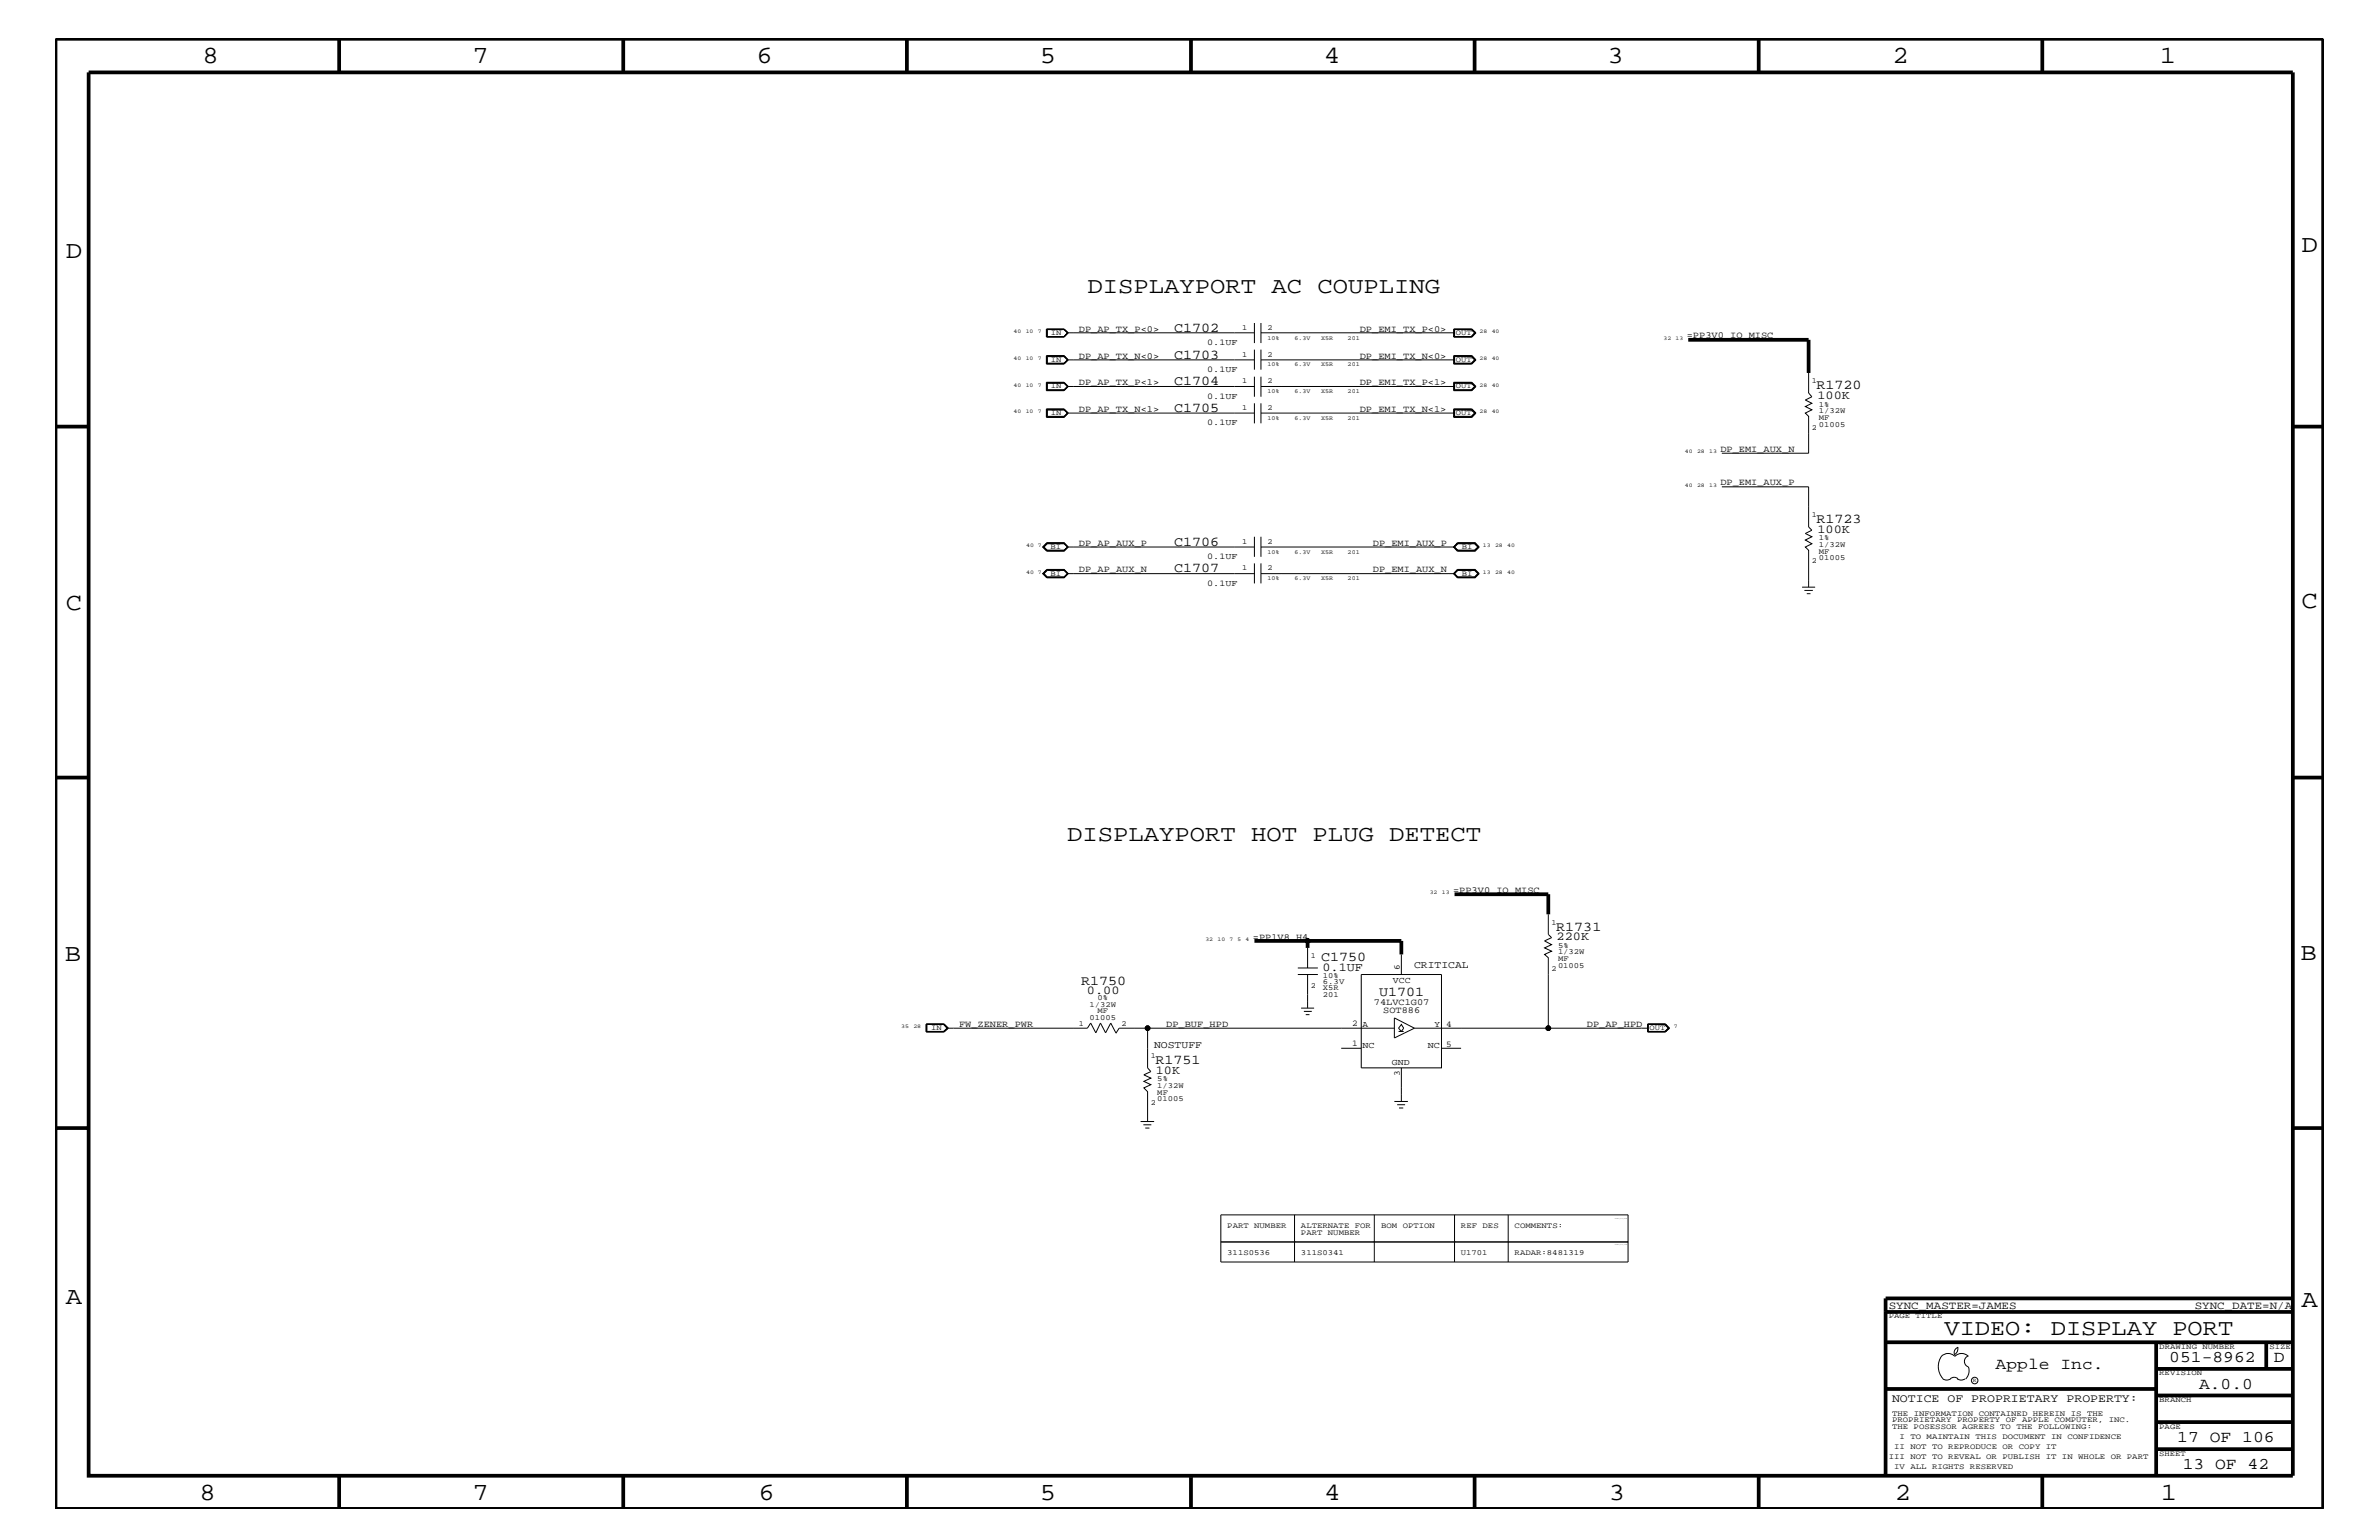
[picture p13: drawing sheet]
<svg xmlns="http://www.w3.org/2000/svg" width="432mm" height="279mm" viewBox="0 0 432 279" stroke-linecap="round" stroke-linejoin="round" font-family="sans-serif">
<defs><g id="words">
<g font-size="4.5">
<text x="36.7" y="11.5">8</text>
<text x="85.8" y="11.5">7</text>
<text x="137.3" y="11.5">6</text>
<text x="188.7" y="11.5">5</text>
<text x="240.3" y="11.5">4</text>
<text x="291.8" y="11.5">3</text>
<text x="343.5" y="11.5">2</text>
<text x="392" y="11.5">1</text>
<text x="11.9" y="46.8">D</text>
<text x="417.8" y="45.7">D</text>
<text x="11.9" y="110.6">C</text>
<text x="417.7" y="110.3">C</text>
<text x="11.8" y="174.3">B</text>
<text x="417.6" y="174.2">B</text>
<text x="11.9" y="236.7">A</text>
<text x="417.7" y="237.1">A</text>
<text x="36.2" y="272.1">8</text>
<text x="85.8" y="272.1">7</text>
<text x="137.7" y="272.1">6</text>
<text x="188.7" y="272.1">5</text>
<text x="240.4" y="272.1">4</text>
<text x="292" y="272.1">3</text>
<text x="343.9" y="272.1">2</text>
<text x="392.2" y="272.1">1</text>
</g>
<g font-size="4.1">
<text x="197.4" y="53.2">DISPLAYPORT AC COUPLING</text>
<text x="193.7" y="152.6">DISPLAYPORT HOT PLUG DETECT</text>
<text x="352.9" y="242.3">VIDEO: DISPLAY PORT</text>
</g>
<g font-size="3">
<text x="362.2" y="248.4">Apple Inc.</text>
<text x="393.7" y="247.1">051-8962</text>
<text x="399.2" y="252">A.0.0</text>
<text x="412.7" y="247.1">D</text>
<text x="395.2" y="261.6">17 OF 106</text>
<text x="396.2" y="266.6">13 OF 42</text>
</g>
<g font-size="2.5">
<text x="213.1" y="60.2">C1702</text>
<text x="213.1" y="65.1">C1703</text>
<text x="213.1" y="69.9">C1704</text>
<text x="329.7" y="70.6">R1720</text>
<text x="213.1" y="74.7">C1705</text>
<text x="329.7" y="94.9">R1723</text>
<text x="213.1" y="99">C1706</text>
<text x="213.1" y="103.8">C1707</text>
<text x="282.4" y="168.9">R1731</text>
<text x="196.2" y="178.7">R1750</text>
<text x="239.8" y="174.4">C1750</text>
<text x="250.3" y="180.8">U1701</text>
<text x="209.7" y="193.1">R1751</text>
</g>
<g font-size="2.2">
<text x="329.9" y="72.4">100K</text>
<text x="329.9" y="96.7">100K</text>
<text x="282.5" y="170.6">220K</text>
<text x="240" y="176.2">0.1UF</text>
<text x="197.3" y="180.4">0.00</text>
<text x="209.8" y="194.8">10K</text>
</g>
<text font-size="2.1" x="343.4" y="254.4">NOTICE OF PROPRIETARY PROPERTY:</text>
<g font-size="2">
<text x="342.8" y="237.4">SYNC_MASTER=JAMES</text>
<text x="398.4" y="237.4">SYNC_DATE=N/A</text>
</g>
<g font-size="1.9">
<text x="256.7" y="175.6">CRITICAL</text>
<text x="209.5" y="190.2">NOSTUFF</text>
</g>
<g font-size="1.7">
<text x="195.8" y="60.2">DP_AP_TX_P&lt;0&gt;</text>
<text x="195.8" y="65.1">DP_AP_TX_N&lt;0&gt;</text>
<text x="246.8" y="60.2">DP_EMI_TX_P&lt;0&gt;</text>
<text x="246.8" y="65.1">DP_EMI_TX_N&lt;0&gt;</text>
<text x="306.2" y="61.4">=PP3V0_IO_MISC</text>
<text x="195.8" y="69.9">DP_AP_TX_P&lt;1&gt;</text>
<text x="246.8" y="69.9">DP_EMI_TX_P&lt;1&gt;</text>
<text x="195.8" y="74.7">DP_AP_TX_N&lt;1&gt;</text>
<text x="246.8" y="74.7">DP_EMI_TX_N&lt;1&gt;</text>
<text x="312.3" y="82">DP_EMI_AUX_N</text>
<text x="312.3" y="88.1">DP_EMI_AUX_P</text>
<text x="195.8" y="99">DP_AP_AUX_P</text>
<text x="249.2" y="99">DP_EMI_AUX_P</text>
<text x="195.8" y="103.8">DP_AP_AUX_N</text>
<text x="249.2" y="103.8">DP_EMI_AUX_N</text>
<text x="263.7" y="162">=PP3V0_IO_MISC</text>
<text x="227.4" y="170.5">=PP1V8_H4</text>
<text x="249.4" y="182.4">74LVC1G07</text>
<text x="251.1" y="183.8">SOT886</text>
<text x="174.1" y="186.3">FW_ZENER_PWR</text>
<text x="211.7" y="186.3">DP_BUF_HPD</text>
<text x="288" y="186.3">DP_AP_HPD</text>
</g>
<g font-size="1.6">
<text x="219.1" y="62.6">0.1UF</text>
<text x="219.1" y="67.5">0.1UF</text>
<text x="219.1" y="72.3">0.1UF</text>
<text x="219.1" y="77.2">0.1UF</text>
<text x="219.1" y="101.4">0.1UF</text>
<text x="219.1" y="106.3">0.1UF</text>
<text x="252.8" y="178.4">VCC</text>
<text x="254.1" y="176" transform="rotate(-90 254.1 176)">6</text>
<text x="245.4" y="186.1">2</text>
<text x="245.4" y="189.8">1</text>
<text x="247.3" y="186.3">A</text>
<text x="247.3" y="190.2">NC</text>
<text x="259.2" y="190.2">NC</text>
<text x="260.3" y="186.3">Y</text>
<text x="262.5" y="186.3">4</text>
<text x="262.5" y="189.9">5</text>
<text x="252.6" y="193.2">GND</text>
<text x="254.1" y="195.3" transform="rotate(-90 254.1 195.3)">3</text>
</g>
<g font-size="1.4">
<text x="225.5" y="59.8">1</text>
<text x="230" y="59.8">2</text>
<text x="190.8" y="60.8">IN</text>
<text x="190.8" y="65.6">IN</text>
<text x="225.5" y="64.7">1</text>
<text x="230" y="64.7">2</text>
<text x="264.2" y="60.8">OUT</text>
<text x="264.2" y="65.6">OUT</text>
<text x="190.8" y="70.5">IN</text>
<text x="225.5" y="69.5">1</text>
<text x="230" y="69.5">2</text>
<text x="264.2" y="70.5">OUT</text>
<text x="328.8" y="69.5">1</text>
<text x="190.8" y="75.4">IN</text>
<text x="225.5" y="74.4">1</text>
<text x="230" y="74.4">2</text>
<text x="264.2" y="75.4">OUT</text>
<text x="330.1" y="75">1/32W</text>
<text x="330.1" y="76.2">MF</text>
<text x="330.1" y="73.8">1%</text>
<text x="330.1" y="77.4">01005</text>
<text x="328.8" y="78">2</text>
<text x="328.8" y="93.8">1</text>
<text x="190.7" y="99.6">BI</text>
<text x="225.5" y="98.7">1</text>
<text x="230" y="98.7">2</text>
<text x="265.3" y="99.6">BI</text>
<text x="330.1" y="100.4">MF</text>
<text x="330.1" y="99.3">1/32W</text>
<text x="330.1" y="98">1%</text>
<text x="330.1" y="101.6">01005</text>
<text x="190.7" y="104.4">BI</text>
<text x="225.5" y="103.5">1</text>
<text x="230" y="103.5">2</text>
<text x="265.3" y="104.4">BI</text>
<text x="328.8" y="102.2">2</text>
<text x="281.6" y="167.8">1</text>
<text x="237.9" y="173.8">1</text>
<text x="282.8" y="173.2">1/32W</text>
<text x="282.8" y="172">5%</text>
<text x="237.9" y="179.3">2</text>
<text x="240.1" y="179.7">X5R</text>
<text x="240.1" y="177.4">10%</text>
<text x="240.1" y="178.5">6.3V</text>
<text x="281.6" y="176.2">2</text>
<text x="282.8" y="174.4">MF</text>
<text x="282.8" y="175.6">01005</text>
<text x="197.7" y="182.7">1/32W</text>
<text x="197.7" y="185">01005</text>
<text x="199.2" y="183.8">MF</text>
<text x="199.2" y="181.4">0%</text>
<text x="240.1" y="181">201</text>
<text x="169" y="186.9">IN</text>
<text x="195.8" y="186.1">1</text>
<text x="203.5" y="186.1">2</text>
<text x="208.9" y="192">1</text>
<text x="299.4" y="186.9">OUT</text>
<text x="210.1" y="196.2">5%</text>
<text x="210.1" y="197.4">1/32W</text>
<text x="208.9" y="200.4">2</text>
<text x="210.1" y="198.7">MF</text>
<text x="210.1" y="199.8">01005</text>
<text x="222.8" y="227.7">311S0536</text>
<text x="222.8" y="222.9">PART NUMBER</text>
<text x="236.1" y="224.1">PART NUMBER</text>
<text x="236.1" y="227.7">311S0341</text>
<text x="236.1" y="222.9">ALTERNATE FOR</text>
<text x="250.7" y="222.9">BOM OPTION</text>
<text x="265.2" y="222.9">REF DES</text>
<text x="265.2" y="227.7">U1701</text>
<text x="274.9" y="222.9">COMMENTS:</text>
<text x="274.9" y="227.7">RADAR:8481319</text>
<text x="342.8" y="239.2">PAGE TITLE</text>
<text x="391.9" y="244.7">DRAWING NUMBER</text>
<text x="411.9" y="244.7">SIZE</text>
<text x="391.9" y="249.5">REVISION</text>
<text x="343.4" y="256.8">THE INFORMATION CONTAINED HEREIN IS THE</text>
<text x="391.9" y="254.4">BRANCH</text>
<text x="343.4" y="259.3">THE POSESSOR AGREES TO THE FOLLOWING:</text>
<text x="343.4" y="258">PROPRIETARY PROPERTY OF APPLE COMPUTER, INC.</text>
<text x="343.8" y="262.9">II NOT TO REPRODUCE OR COPY IT</text>
<text x="344.8" y="261.1">I TO MAINTAIN THIS DOCUMENT IN CONFIDENCE</text>
<text x="391.9" y="259.3">PAGE</text>
<text x="342.8" y="264.7">III NOT TO REVEAL OR PUBLISH IT IN WHOLE OR PART</text>
<text x="343.8" y="266.6">IV ALL RIGHTS RESERVED</text>
<text x="391.9" y="264.1">SHEET</text>
</g>
<g font-size="1.1">
<text x="230" y="61.7">10%</text>
<text x="234.9" y="61.7">6.3V</text>
<text x="239.8" y="61.7">X5R</text>
<text x="244.6" y="61.7">201</text>
<text x="230" y="66.5">10%</text>
<text x="230" y="71.3">10%</text>
<text x="234.9" y="66.5">6.3V</text>
<text x="234.9" y="71.3">6.3V</text>
<text x="239.8" y="66.5">X5R</text>
<text x="239.8" y="71.3">X5R</text>
<text x="244.6" y="66.5">201</text>
<text x="244.6" y="71.3">201</text>
<text x="230" y="76.2">10%</text>
<text x="234.9" y="76.2">6.3V</text>
<text x="239.8" y="76.2">X5R</text>
<text x="244.6" y="76.2">201</text>
<text x="230" y="100.4">10%</text>
<text x="234.9" y="100.4">6.3V</text>
<text x="239.8" y="100.4">X5R</text>
<text x="244.6" y="100.4">201</text>
<text x="230" y="105.3">10%</text>
<text x="234.9" y="105.3">6.3V</text>
<text x="239.8" y="105.3">X5R</text>
<text x="244.6" y="105.3">201</text>
</g>
<g font-size="1">
<text x="184" y="60.4">40</text>
<text x="184" y="65.3">40</text>
<text x="186.2" y="60.4">10</text>
<text x="186.2" y="65.3">10</text>
<text x="188.4" y="60.4">7</text>
<text x="188.4" y="65.3">7</text>
<text x="268.6" y="60.4">28</text>
<text x="268.6" y="65.3">28</text>
<text x="270.8" y="60.4">40</text>
<text x="270.8" y="65.3">40</text>
<text x="301.9" y="61.7">32</text>
<text x="304.1" y="61.7">13</text>
<text x="184" y="70.1">40</text>
<text x="186.2" y="70.1">10</text>
<text x="188.4" y="70.1">7</text>
<text x="268.6" y="70.1">28</text>
<text x="270.8" y="70.1">40</text>
<text x="184" y="75">40</text>
<text x="186.2" y="75">10</text>
<text x="188.4" y="75">7</text>
<text x="268.6" y="75">28</text>
<text x="270.8" y="75">40</text>
<text x="305.8" y="82.2">40</text>
<text x="308" y="82.2">28</text>
<text x="310.2" y="82.2">13</text>
<text x="305.8" y="88.3">40</text>
<text x="308" y="88.3">28</text>
<text x="310.2" y="88.3">13</text>
<text x="186.3" y="99.3">40 7</text>
<text x="269.2" y="99.3">13</text>
<text x="271.4" y="99.3">28</text>
<text x="273.6" y="99.3">40</text>
<text x="186.3" y="104.1">40 7</text>
<text x="269.2" y="104.1">13</text>
<text x="271.4" y="104.1">28</text>
<text x="273.6" y="104.1">40</text>
<text x="259.5" y="162.2">32</text>
<text x="261.7" y="162.2">13</text>
<text x="218.8" y="170.7">32</text>
<text x="221" y="170.7">10</text>
<text x="223.2" y="170.7">7</text>
<text x="224.6" y="170.7">5</text>
<text x="226.1" y="170.7">4</text>
<text x="163.6" y="186.5">35</text>
<text x="165.8" y="186.5">28</text>
<text x="303.8" y="186.5">7</text>
<text x="358.1" y="250.7">R</text>
</g>
</g></defs>
<g fill="none" stroke="#000" stroke-width=".18">
<path d="M190 59.8h3.1l.6 .6M190 59.7v1.4M193.1 59.7h-3.2v1.4h3.2M193.1 59.7l.8 .7-.8 .7M193.1 59.7l.7 .7M227.7 58.6v3.6M228.9 58.6v3.6M263.9 59.7v1.4M267.1 59.8l.5 .6-.5 .7M267.1 59.8l.6 .6-.6 .7M267.1 59.8h-3.1v1.3h3.1M267.1 59.7l.8 .7-.8 .7"/>
<path d="M267.1 59.7l.7 .7-.7 .7M267.1 59.7h-3.3v1.4h3.3M189.9 69.4h3.2l.8 .7-.8 .8h-3.2zM189.9 64.5h3.2l.8 .8-.8 .8h-3.2zM189.9 74.2h3.2l.8 .7-.8 .8h-3.2zM190 64.6h3.1l.7 .7M190 69.4h3.1l.7 .7-.7 .7h-3.1zM190 74.4h3.1l.6 .5M190 61.1h3.1M190 64.5v1.5h3.1l.7-.7M190.1 64.7h3l.6 .6-.6 .6h-3zM190.1 69.5h3l.6 .6-.6 .6h-3z"/>
<path d="M193.1 64.5l.7 .8M193.7 74.9l-.6 .6h-3v-1.1h3l.7 .5M193.7 60.4l-.6 .7M193.7 60.4h34M193.7 65.3h34M193.7 70.1h34M193.7 74.9h34M193.8 74.9l-.7 .7h-3.1M193.8 60.4l-.7 .7M193.8 74.9l-.7 .8M193.8 60.4l-.7-.6h-3v1.3M193.8 74.9l-.7-.6h-3.1v1.4"/>
<path d="M227.7 63.4v3.7M227.7 68.3v3.7M227.7 73.2v3.6M228.9 60.4h35.1M228.9 65.3h35.1M228.9 70.1h35.1M228.9 74.9h35.1M228.9 63.4v3.7M228.9 68.3v3.7M228.9 73.2v3.6M263.8 64.5h3.3l.8 .8-.8 .8h-3.3zM263.8 69.4h3.3l.8 .7-.8 .8h-3.3z"/>
<path d="M263.8 74.2h3.3l.8 .7-.8 .8h-3.3zM263.9 69.4h3.2l.7 .7-.7 .7h-3.2zM264 64.7h3.1l.5 .6-.5 .6h-3.1M264 69.5h3.1l.5 .6-.5 .6h-3.1M264 69.4v1.4M264 74.4h3.1l.6 .5-.6 .7h-3.1zM267.1 74.4l.5 .5-.5 .6h-3.1M267.1 69.4l.6 .7-.6 .7M267.1 66l.6-.7-.6-.7h-3.1v1.4M267.1 64.5l.7 .8-.7 .7h-3.2v-1.5M267.1 75.7l.7-.8-.7-.6h-3.2v1.4M328.3 67.7v3.6l.6 .7-1.2 .6 1.2 .6-1.2 .6 1.2 .6-1.2 .5 .6 .6v6.7h-15.8"/>
<path d="M189.2 99.2l.8-.7h3.1l.8 .7-.8 .8h-3.1zM190 98.5h3.1l.7 .7-.7 .6h-3.1l-.6-.6 .6-.6h3.1l.7 .6-.7 .7h-3.1l-.7-.7zM193.7 99.2l-.6 .6h-3l-.6-.6 .6-.5h3l.6 .5h34M227.7 97.4v3.6M228.9 99.2h35.1M228.9 97.4v3.6M264.5 98.5h3.2l.8 .7-.8 .8h-3.2l-.7-.8zM264.6 98.5h3.1l.7 .7-.7 .7h-3.1l-.8-.7zM264.6 98.6h3l.7 .6-.7 .6h-3l-.7-.6zM264.6 98.7h3l.6 .5-.6 .6h-3l-.6-.6zM312.5 88.3h15.8v7.3l.6 .6-1.2 .6 1.2 .6-1.2 .6 1.2 .7-1.2 .5 .6 .6v6.7M189.2 104.1l.8-.8h3.1l.8 .8-.8 .7h-3.1z"/>
<path d="M190 103.4h3.1l.7 .7-.7 .7h-3.1M190 103.4l-.7 .7 .7 .7M190 103.4l-.6 .7 .6 .7M193.7 104.1l-.6 .6h-3l-.6-.6 .6-.6h3l.6 .6h34M227.7 102.2v3.7M228.9 104.1h35.1M228.9 102.2v3.7M264.5 103.3h3.2l.8 .8-.8 .7h-3.2l-.7-.7zM264.6 103.4h3.1l.7 .7-.7 .7h-3.1M264.6 103.4h3l.7 .7-.7 .7h-3M264.6 103.5h3l.6 .6-.6 .6h-3l-.6-.6zM264.6 103.4l-.8 .7 .8 .7"/>
<path d="M264.6 103.4l-.7 .7 .7 .7M327.1 106.5h2.4M327.5 107.1h1.5M327.9 107.7h.7M235.6 176.8h3.6M235.6 175.6h3.6M237.3 172v3.6M237.3 176.8v6.1M247.1 176.8h14.5v16.9h-14.5zM254.4 173.2v3.6M281 165.9v3.6l.6 .6-1.3 .6 1.3 .7-1.3 .6 1.3 .6-1.3 .6 .7 .6v12.7h-24.3l-3.6-1.8v3.6l3.6-1.8M168.1 185.8h3.3l.7 .7-.7 .7h-3.3z"/>
<path d="M168.2 187.1h3.1M168.2 185.8v1.4M168.2 185.9h3.1l.6 .6M171.3 185.8l.8 .7-.8 .7M171.3 187.1l.7-.6-.7-.6h-3.1v1.2M171.9 186.5h25.5l.6-.9 .9 1.8 .8-1.8 1 1.8 .9-1.8 .9 1.8M171.9 186.5l-.6 .6M202.5 187.5l.6-1h5.2v7.2l.6 .7-1.3 .6 1.3 .6-1.3 .6 1.3 .6-1.3 .6 .7 .7v5.4M208.3 186.5h44.8M236.1 182.9h2.4M236.7 183.5h1.4M237 184.1h.7"/>
<path d="M243.4 190.2h3.7M253.1 199.8h2.4M253.8 187.1h1M254.4 185.9l.4 .6-.4 .6-.6-.6zM254.4 193.7v6.1M261.6 190.2h3.6M281 186.5h18.1M302.2 185.9l.7 .6-.7 .6M302.2 185.9l.6 .6-.6 .6M302.2 185.9h-3.1v1.2h3.1M302.3 185.8l.7 .7-.7 .7M302.3 185.8h-3.2v1.4h3.2"/>
<path d="M207 203.5h2.5M207.5 204.1h1.5M207.9 204.7h.7M253.6 200.4h1.4M253.9 201h.8M221.6 220.4h73.9v8.6h-73.9zM221.6 225.3h73.9M235 220.4v8.6M249.4 220.4v8.6M264 220.4v8.6M273.7 220.4v8.6M352.4 246.1a1.69 1.69 0 0 1 2.4 0"/>
<path d="M352.4 246a3.3 3.3 0 0 0 .3 4.1M352.6 250.2l.7 .2 .7-.2M354 250.2l.7-.3 .7 .3M354.8 246.1a1.69 1.69 0 0 1 2.5 0M355.3 250.2l.7 .2 .7-.2M355.3 244.4l.1 .3a1.18 1.18 0 0 1-.6 1M355.4 244.4a.99 .99 0 0 0-.6 1.4M357.2 246a1.04 1.04 0 0 0-.6 1 1.04 1.04 0 0 0 .6 1M357.3 248l.1 .7a2.11 2.11 0 0 1-.6 1.5"/>
<circle cx="237.3" cy="170.7" r=".42"/>
<circle cx="208.3" cy="186.5" r=".42"/>
<circle cx="281" cy="186.5" r=".42"/>
<circle cx="358.4" cy="250.5" r=".59"/>
</g>
<g fill="none" stroke="#000" stroke-width=".68" stroke-linecap="butt">
<path d="M10.1 7h411.6v266.8h-411.6zM16.1 13.1h400.1v254.6h-400.1zM61.6 7v6.1M113.1 7v6.1M164.6 7v6.1M216.2 7v6.1M267.6 7v6.1M319.2 7v6.1M370.7 7v6.1M10.1 77.4h6M306.4 61.7h21.9v6M416.2 77.4h5.5"/>
<path d="M10.1 141.1h6M416.2 141.1h5.5M227.7 170.7h9.6v1.3M237.3 170.7h17.1v2.5M264 162.2h17v3.7M10.1 204.7h6M416.2 204.7h5.5M342.2 238h74M416.2 235.6h-74v32.1M342.2 243.5h74M342.2 252h49.2M391.4 258h24.8"/>
<path d="M391.4 253.2h24.8M391.4 248.4h24.8M391.4 243.5v24.2M411.3 243.5v4.9M61.6 267.7v6.1M113.1 267.7v6.1M164.6 267.7v6.1M216.2 268v5.8M267.6 267.7v6.1M319.2 267.7v6.1M370.7 267.7v6.1M391.4 262.9h24.8"/>
</g>
<g fill="#000">
<circle cx="237.3" cy="170.7" r=".42"/>
<circle cx="208.3" cy="186.5" r=".42"/>
<circle cx="281" cy="186.5" r=".42"/>
</g>
<use href="#words"/>
</svg>
